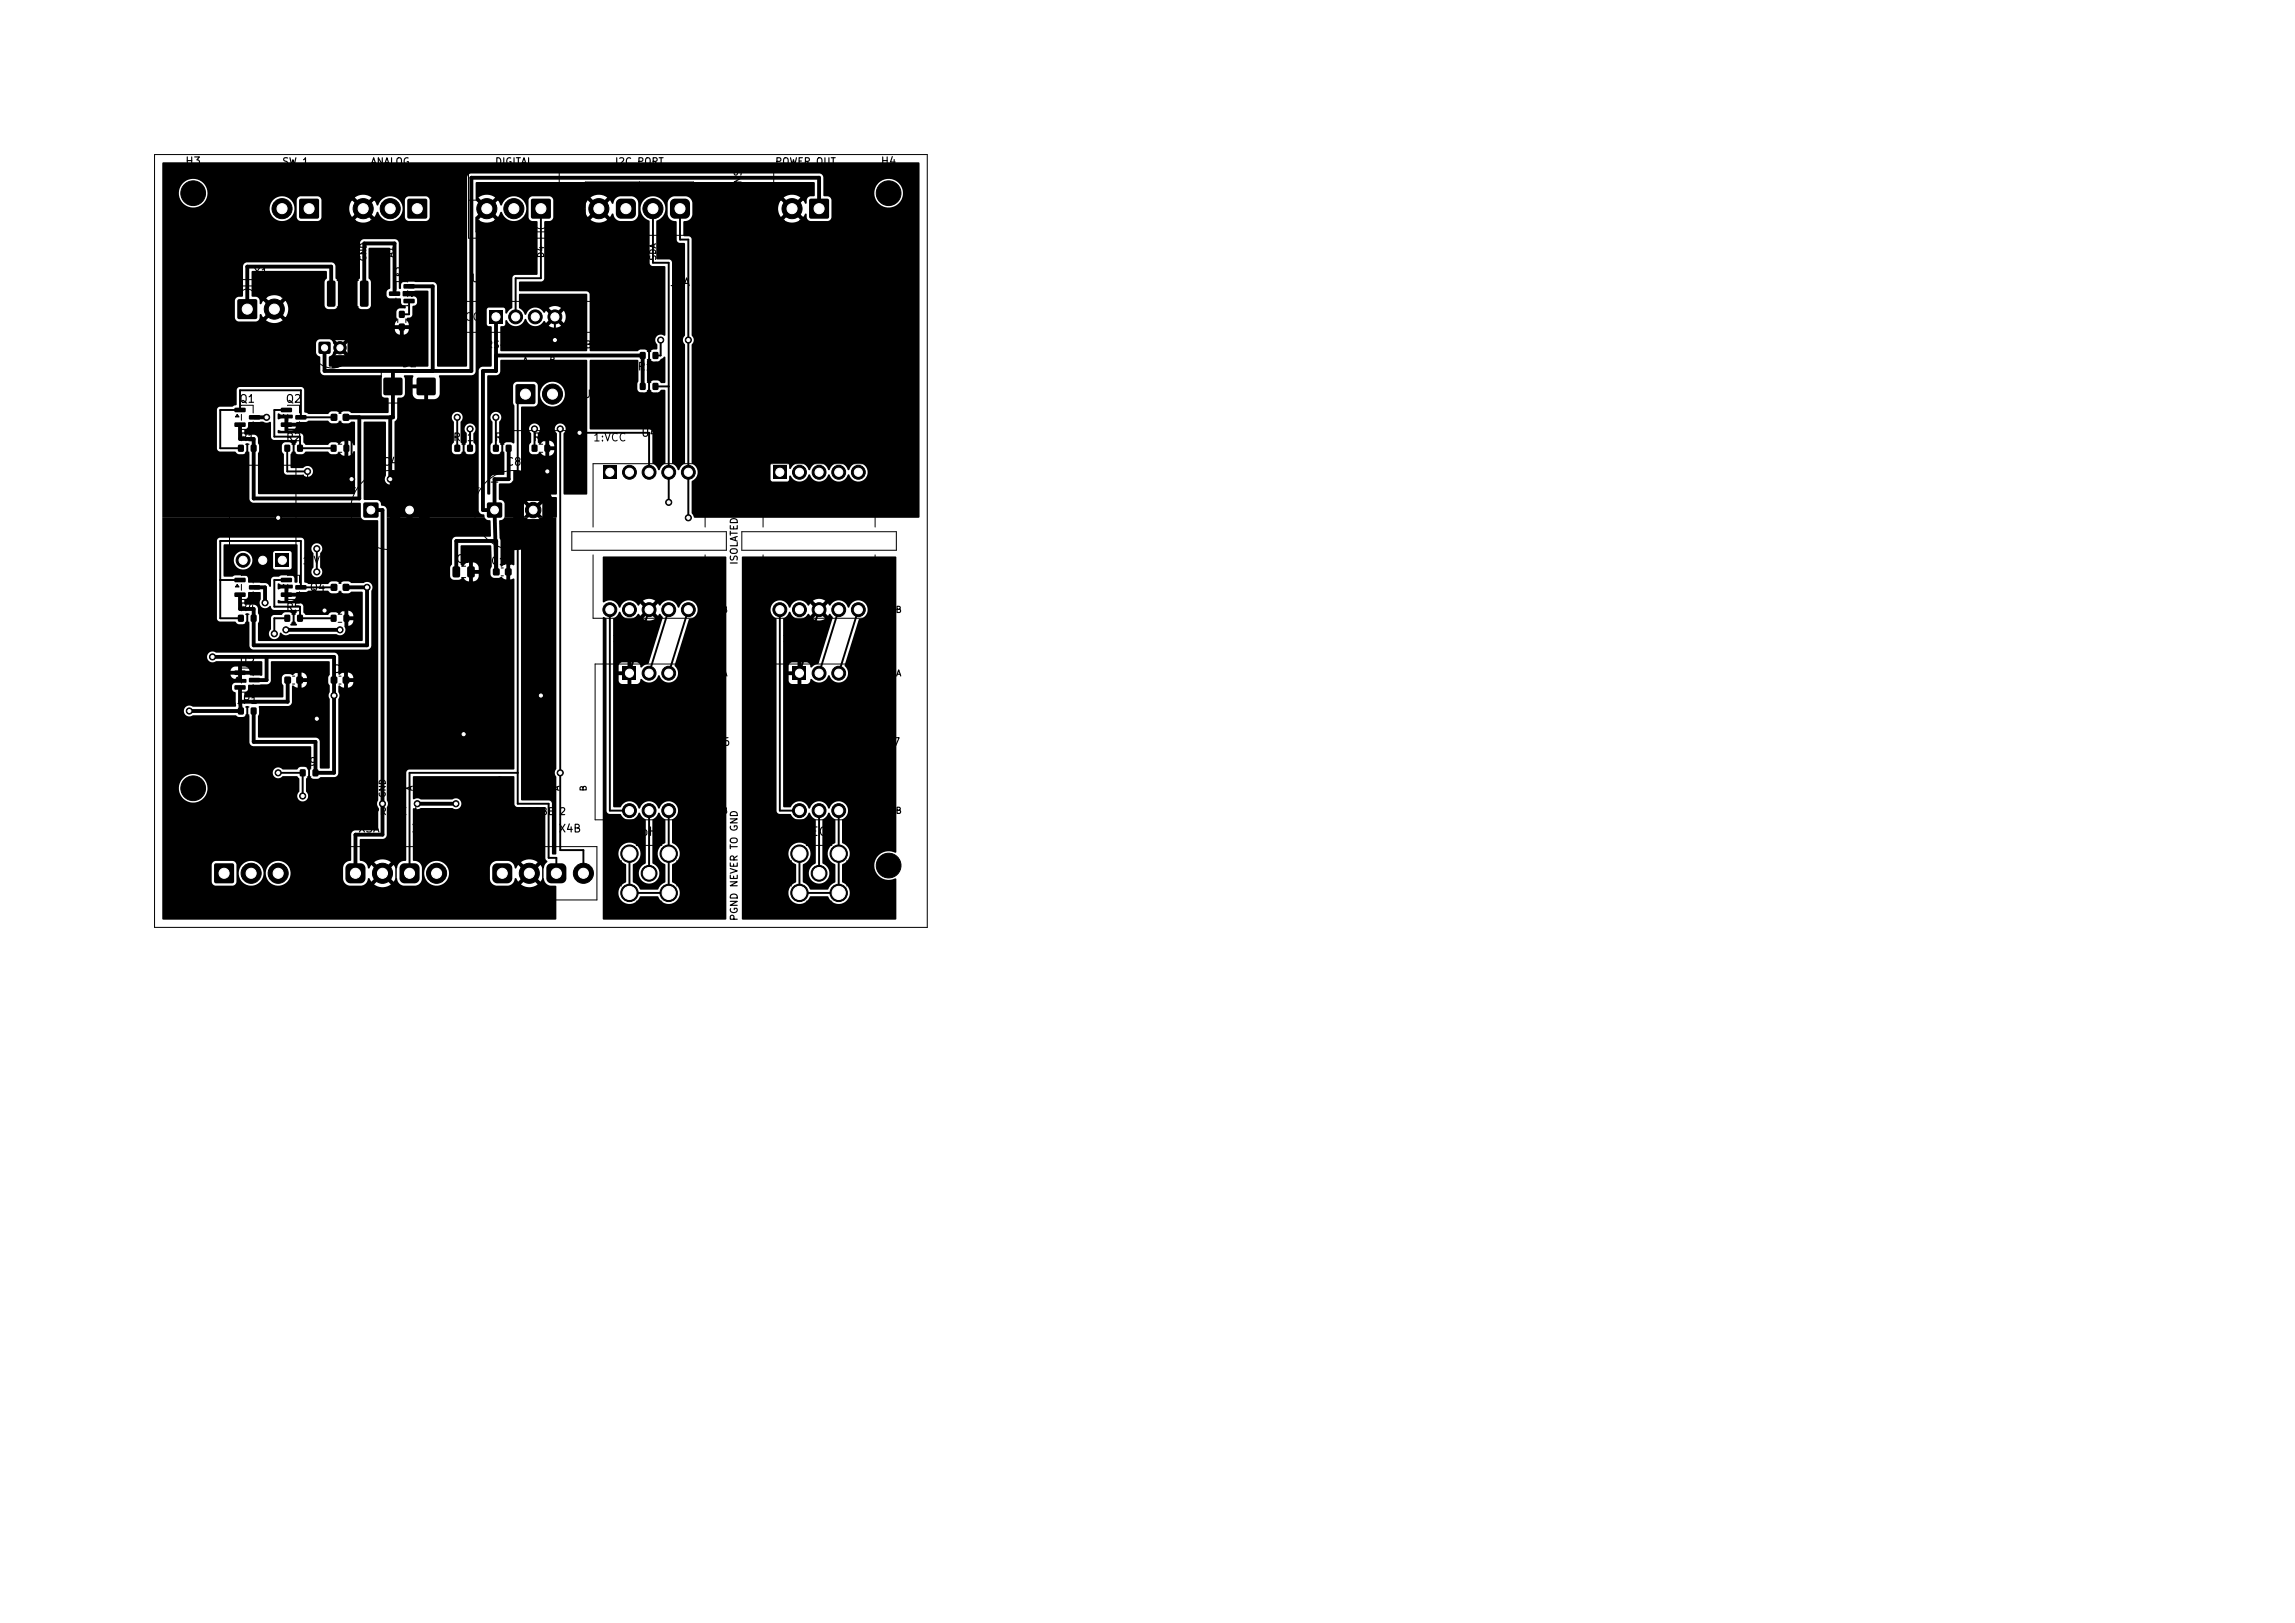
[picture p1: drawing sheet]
<svg xmlns="http://www.w3.org/2000/svg" width="297mm" height="210mm" viewBox="0 0 297 210" stroke-linecap="round" stroke-linejoin="round" font-family="sans-serif">
<defs><g id="words">
<g font-size="1.1">
<text x="63.2" y="63.1">+</text>
<text x="82.8" y="108.4">pH</text>
<text x="104.8" y="108.4">EC</text>
</g>
<g font-size="1">
<text x="23.9" y="21.6">H3</text>
<text x="113.9" y="21.6">H4</text>
<text x="32.7" y="35.9">X1</text>
<text x="50.9" y="36">Q5</text>
<text x="57.8" y="41.8">1:VCC</text>
<text x="60.9" y="36.8">U3</text>
<text x="86.6" y="37.3">J5A</text>
<text x="51.9" y="47.8">D2</text>
<text x="30.9" y="52.4">Q1</text>
<text x="36.9" y="52.4">Q2</text>
<text x="42.9" y="53.3">C3</text>
<text x="75.6" y="51.8">J8</text>
<text x="82.4" y="48.2">R12</text>
<text x="82.4" y="52.2">R11</text>
<text x="30.9" y="57.3">R1</text>
<text x="36.9" y="57.3">R2</text>
<text x="42.9" y="57.3">R3</text>
<text x="58.5" y="57.3">RT1</text>
<text x="63.9" y="57.3">R7</text>
<text x="68.9" y="57.3">R8</text>
<text x="76.7" y="57.4">1:VCC</text>
<text x="82.9" y="56.8">U4</text>
<text x="38.9" y="62.8">U1</text>
<text x="49.4" y="60.5">C4</text>
<text x="65.4" y="60.5">C8</text>
<text x="25.9" y="74.8">Q3</text>
<text x="39" y="73.3">1:VOUT</text>
<text x="40" y="76.8">Q4</text>
<text x="42.9" y="75.3">C5</text>
<text x="58.9" y="73.1">C9</text>
<text x="63.4" y="73.3">C10</text>
<text x="30.9" y="79.3">R4</text>
<text x="36.9" y="79.3">R5</text>
<text x="42.9" y="79.3">R6</text>
<text x="79.1" y="83.3">1:GND</text>
<text x="101.1" y="83.3">1:GND</text>
<text x="30.9" y="86.4">U2</text>
<text x="36.9" y="87.3">C6</text>
<text x="42.9" y="87.3">C7</text>
<text x="30.5" y="91.3">JP1</text>
<text x="38.9" y="99.3">R9</text>
<text x="92.4" y="96.8">U6</text>
<text x="114.4" y="96.8">U7</text>
<text x="46.3" y="108">X3A</text>
<text x="53.2" y="108">X3B</text>
<text x="72.2" y="108">X4B</text>
<text x="113.3" y="114" transform="rotate(-90 113.3 114)">J9</text>
<text x="113.9" y="108.6">H2</text>
</g>
<g font-size=".9">
<text x="36.4" y="21.6">SW_1</text>
<text x="47.9" y="21.6">ANALOG</text>
<text x="64" y="21.6">DIGITAL</text>
<text x="79.5" y="21.6">I2C_PORT</text>
<text x="100.2" y="21.6">POWER_OUT</text>
<text x="96.2" y="30.9" transform="rotate(-90 96.2 30.9)">TO WAZISENSE</text>
<text x="62.8" y="45.3">RS485 MODULE A/B</text>
<text x="95.7" y="73.2" transform="rotate(-90 95.7 73.2)">ISOLATED</text>
<text x="48.2" y="105.7">PROBE</text>
<text x="53.3" y="105.7">1</text>
<text x="67.2" y="105.7">PROBE</text>
<text x="72.3" y="105.7">2</text>
<text x="95.7" y="119.2" transform="rotate(-90 95.7 119.2)">PGND NEVER TO GND</text>
</g>
<g font-size=".8">
<text x="37.1" y="34" transform="rotate(-90 37.1 34)">D6-</text>
<text x="40.6" y="34" transform="rotate(-90 40.6 34)">D6+</text>
<text x="47.6" y="33.9" transform="rotate(-90 47.6 33.9)">GND</text>
<text x="51.1" y="33.4" transform="rotate(-90 51.1 33.4)">A1</text>
<text x="70.6" y="33.5" transform="rotate(-90 70.6 33.5)">D4</text>
<text x="85.1" y="33.8" transform="rotate(-90 85.1 33.8)">SDA</text>
<text x="88.6" y="33.8" transform="rotate(-90 88.6 33.8)">SCL</text>
<text x="67.6" y="47.2">A</text>
<text x="71" y="47.2">B</text>
<text x="91.7" y="79.5">U4B</text>
<text x="114.2" y="79.5">U5B</text>
<text x="91.8" y="87.7">U6A</text>
<text x="114.3" y="87.7">U7A</text>
<text x="36.6" y="103.3" transform="rotate(-90 36.6 103.3)">GND</text>
<text x="50.1" y="103.3" transform="rotate(-90 50.1 103.3)">GND</text>
<text x="53.6" y="102.4" transform="rotate(-90 53.6 102.4)">A</text>
<text x="65.6" y="103.7" transform="rotate(-90 65.6 103.7)">+12V</text>
<text x="72.6" y="102.4" transform="rotate(-90 72.6 102.4)">A</text>
<text x="76.1" y="102.5" transform="rotate(-90 76.1 102.5)">B</text>
<text x="91.7" y="105.5">U6B</text>
<text x="114.2" y="105.5">U7B</text>
</g>
</g></defs>
<g fill="#000">
<path d="M30.8 38.8l.1-.1h2.1l.2 .1 .1 .2v2.1l-.1 .1-.2 .1h-2.1l-.1-.1-.1-.1v-2.1zM38.8 25.8l.1-.1h2.1l.2 .1 .1 .2v2.1l-.1 .1-.2 .1h-2.1l-.1-.1-.1-.1v-2.1zM39.6 21.7h.8l-.4 .6zM42.4 36.4l.8-.1 .2 .2v3l-.1 .2h-.8l-.2-.2v-2.9zM46.6 36.4l.8-.1 .3 .2v3l-.2 .2h-.7l-.2-.2v-2.9zM50.4 37.7h1.3l.1 .2v.3l-.1 .1h-1.3l-.1-.1zM52.2 38.7h1.4l.1 .1v.4l-.2 .1-1.2-.1-.1-.1zM52.2 36.8h1.4l.1 .1v.4l-.2 .1-1.2-.1-.1-.1zM52.8 25.8l.1-.1h2.1l.2 .1 .1 .2v2.1l-.1 .1-.2 .1h-2.1l-.1-.1-.1-.1v-2.1zM53.1 38h.4l-.2 .4zM53.6 21.7h.8l-.4 .6zM68.8 25.8l.2-.1h2l.2 .1 .1 .2v2.1l-.1 .1-.2 .1h-2l-.2-.1-.1-.1v-2.1z"/>
<path d="M69.6 21.7h.8l-.4 .6zM67.2 38.1l8.7-.1 .1 7.4h-11.2l-.1-3.1 .1-.1h.4l.1-.1 .1-.6 .1-.1a1.27 1.27 0 0 0 1.3 .8 1.27 1.27 0 0 0 1.1-.9h.2a1.25 1.25 0 0 0 1 .9 1.25 1.25 0 0 0 1.3-.7h.1l.2 .3 .6-.7 .4 .4-.7 .7a1.38 1.38 0 0 0 1.6 0l-.6-.7 .3-.4 .7 .7a1.38 1.38 0 0 0 0-1.6l-.7 .7-.3-.4 .6-.7a1.38 1.38 0 0 0-1.6 0l.7 .7-.4 .4-.6-.7-.3 .3a1.27 1.27 0 0 0-1.2-.7 1.27 1.27 0 0 0-1.1 .9h-.2a1.6 1.6 0 0 0-.7-.9zM79.8 26l.3-.2 .2-.1h1.5l.2 .1 .2 .3 .1 .3v1.4l-.1 .2-.3 .2-.2 .1h-1.5l-.2-.1-.2-.3-.1-.2v-1.5zM87 25.8l.2-.1h1.4l.3 .1 .3 .2 .1 .2v1.5l-.1 .2-.2 .3-.2 .1h-1.4l-.3-.1-.3-.2-.1-.2v-1.4l.1-.3zM94 34.4a.25 .25 0 0 1 .3 .2 .25 .25 0 0 1-.1 .3l-.3 .9 .2 1a.68 .68 0 0 1 .1 .7 .52 .52 0 0 1-.5-.6l-.2-.5v-.7l.2-.7zM94.4 34.9h.2l.1 .1-.2 .8 .1 .8a.24 .24 0 0 1 .2 .3 .24 .24 0 0 1-.4 .1l-.2-.5-.1-.6 .1-.6zM94.9 35.3a.26 .26 0 0 1 .3 .2 .26 .26 0 0 1-.1 .3v.2a.49 .49 0 0 1-.1 .6 .93 .93 0 0 1-.1-1.3zM95.6 34.5a.28 .28 0 0 1 .3-.1 .28 .28 0 0 1 .1 .3v1.8l.7-.6a.7 .7 0 0 1 .7 .2l.4 .4v-1.8a.27 .27 0 0 1 .3-.3 .27 .27 0 0 1 .3 .3v2.6l-.1 .1-.2 .1h-.2l-.8-.9-.2-.1-.2 .1-.8 .9h-.2l-.2-.1v-.2v-2.5zM99 34.8l.5-.3 .4-.1 .5 .1 .5 .3 .3 .4 .2 .4v1.6a.28 .28 0 0 1-.3 .3 .28 .28 0 0 1-.3-.3v-.6l-1.1 .1-.3 .1-.2 .3a.35 .35 0 0 1-.2 .4 .35 .35 0 0 1-.4-.1l-.1-1.4h.6v.3l.6-.2 1.1-.1v-.4l-.2-.3-.3-.2-.3-.1-.3 .1-.3 .2-.2 .3-.1 .3-.6 .1 .2-.6zM101.8 34.5l.2-.1h2.2a.31 .31 0 0 1 .2 .2 .31 .31 0 0 1 0 .3l-1.9 2h1.7a.3 .3 0 0 1 .3 .3 .3 .3 0 0 1-.3 .3h-2.3a.3 .3 0 0 1-.3-.2 .3 .3 0 0 1 .1-.3l1.8-2h-1.5a.31 .31 0 0 1-.3-.2 .31 .31 0 0 1 .1-.3zM104.8 25.8l.2-.1h2l.2 .1 .1 .2v2.1l-.1 .1-.2 .1h-2l-.2-.1-.1-.1v-2.1zM104.8 34.5a.27 .27 0 0 1 .3-.1 .27 .27 0 0 1 .1 .3v2.5a.28 .28 0 0 1-.3 .3 .28 .28 0 0 1-.2-.3v-2.5z"/>
<path d="M105.1 36l.4 .1a.15 .15 0 0 1 .2 0 .15 .15 0 0 1 0 .2h-.4a.2 .2 0 0 1-.2 0 .2 .2 0 0 1 0-.3zM104.5 35.5l.5-.3h.7a.69 .69 0 0 1 .7 .4v.3l-.4-.2-.6-.1-.6 .1-.3 .2zM105.6 21.7h.8l-.4 .6zM104.5 35.6l.3 .3 .6 .1 .6-.1 .4-.3v.3a1.29 1.29 0 0 1-1.6 .4l-.2-.2h.5v.2h.4a.14 .14 0 0 0 .2 0 .14 .14 0 0 0 0-.2h-1.1l-.1-.1zM105.7 34.4a.28 .28 0 0 1 .3 0 .28 .28 0 0 1 .2 .3l.1 1.6 .3 .5 .5 .1 .5-.2 .3-.4v-1.6a.28 .28 0 0 1 .3-.4 .28 .28 0 0 1 .3 .3v1.5l-.2 .6-.5 .6-.8 .2-.8-.3-.5-.6-.1-.7v-1.3zM109.1 34.8l.7-.4h.4l.5 .1 .3 .2 .3 .4 .2 .8-.2 .9-.6 .6-.7 .1-.8-.3v.8a.28 .28 0 0 1-.3 .3 .28 .28 0 0 1-.2-.3v-2.1h.5l.1 .4 .2 .3 .5 .3h.3l.4-.2 .3-.6v-.4l-.2-.4-.3-.2-.3-.1h-.4l-.3 .2-.2 .3-.1 .4h-.5l.1-.6zM111.8 35.4a.3 .3 0 0 1 .4 0 .3 .3 0 0 1 .1 .4v.2a.42 .42 0 0 1-.4 .6l-.1-.2 .1-.4-.1-.4zM112.3 34.9a.35 .35 0 0 1 .5 .4l.1 .6-.1 .7a.56 .56 0 0 1-.4 .5l-.1-.3 .2-.4v-.5l-.2-.8zM112.7 34.5a.28 .28 0 0 1 .3 0 .28 .28 0 0 1 .2 .2l.3 1.1-.1 1a.83 .83 0 0 1-.6 .7 .47 .47 0 0 1 .1-.7l.2-1-.1-.5-.3-.6zM21 21h98v46h-29.1l-.4-.6v-4.1a1.25 1.25 0 0 0 .3-2.1h9.9v1.9l.1 .2h2.1l.2-.2v-.5l.1-.1 .1 .1a1.24 1.24 0 0 0 1.3 .7 1.24 1.24 0 0 0 1.1-.9l.2 .1a1.23 1.23 0 0 0 1.2 .8 1.23 1.23 0 0 0 1.1-.9l.2 .1a1.23 1.23 0 0 0 1.2 .8 1.23 1.23 0 0 0 1.2-.9l.1 .1a1.2 1.2 0 0 0 1.9 .6 1.2 1.2 0 0 0-.1-2 1.2 1.2 0 0 0-1.8 .7 .16 .16 0 0 1-.2 0 .16 .16 0 0 1 0-.2 1.25 1.25 0 0 0-1.3-.7 1.25 1.25 0 0 0-1.1 .9h-.1a1.25 1.25 0 0 0-1.2-.9 1.25 1.25 0 0 0-1.2 .9h-.2a1.25 1.25 0 0 0-1.1-.9 1.25 1.25 0 0 0-1.2 .8l-.2-.1v-.6l-.2-.1h-1.9l-.3 .3h-9.9l-.3-.2v-15.4a.83 .83 0 0 0 0-1.2v-12.5l-.3-.3h-.7l-.1-.1 .1-1.9a1.03 1.03 0 0 0 1.1-.9v-1.5l-.3-.5-.5-.3h-1.5a.94 .94 0 0 0-.9 .9v1.5a.97 .97 0 0 0 1.1 .8l.1 .1v2.5l.2 .2h.7l.2 .2-.1 11.8a.83 .83 0 0 0 .1 1.2v15.3l-.5 .4-.3 .5a.16 .16 0 0 1-.2 0 .16 .16 0 0 1 0-.2l-.2-.3-.5-.4v-26l-.2-.2-.2-.1h-1.5l-.2-.1v-4.9a1.73 1.73 0 0 0 1-2.4 1.63 1.63 0 0 0-2.7-.1 1.63 1.63 0 0 0 .9 2.5v5.6l.3 .2h1.6l.1 .1v8.8l-.2 .1a.73 .73 0 0 0-1 .2 .73 .73 0 0 0 .2 1l-.1 .6h-.5a.5 .5 0 0 0-.4 .5v.7a.5 .5 0 0 0 .5 .4 .87 .87 0 0 0 .8-.2l.5-.4h.2v3.3l-.1 .1h-.4l-.5-.4h-.5l-.3 .2-.2 .3v.7l.3 .3 .7 .1 .5-.4h.4l.1 .1v9.4l-.5 .4-.2 .5a.16 .16 0 0 1-.2 0 .16 .16 0 0 1-.1-.2l-.2-.3-.5-.4v-4l-.1-.2-.2-.1h-7.7l-.1-.1v-8.9h6.2l.1 .1v2.6l-.1 .3v.8l.2 .3 .8 .1 .2-.2 .2-.3v-.7l-.2-.3v-2.6l.2-.3v-.7l-.2-.3-.2-.2h-.6l-.4 .2h-6.1l-.1-7.3-.1-.2-.2-.2h-8.7l-.1-.1v-1l.1-.2h2.8l.3-.2v-7.5l.1-.1h.7l.3-.3 .1-1.4h4.1l.1 .7 .3 .5 .7-.8 .4 .3-.1 .1-.7 .7a1.78 1.78 0 0 0 2.2 0l-.7-.7v-.2l.2-.2 .1 .1 .7 .7 .3-.4a.13 .13 0 0 1 .1-.1 .13 .13 0 0 1 .1 .1l.2 .5 .4 .3 1.7 .1a.94 .94 0 0 0 .9-.9v-1.5l-.3-.5-.5-.3h-1.5a1.04 1.04 0 0 0-1 1l-.1-.1-.3-.4-.7 .8-.3-.2v-.2l.7-.7-.1-.1a1.8 1.8 0 0 0-2.1 .1l.8 .7-.3 .4-.1-.1-.7-.7-.3 .5-.1 .5h-4.1v-1.1l-.3-.3-2.4-.1a.54 .54 0 0 0-.5 .5l.1 2.4 .3 .3h.7l.1 .1v6.8l-.2 .1h-2.7l-.3 .1-.1 .2v3.9l-.5 .4-.2 .3a.13 .13 0 0 1-.1 .1 .13 .13 0 0 1-.1-.1v-.5l-.2-.2h-2l-.2 .2v2l.1 .2h.4l.1 .1v5l-.1 .1-1.2 .1-.2 .2-.2 .2v18.2a.66 .66 0 0 0 .8 .5l.1 .4h-12.7l-.1-1.2-.2-.3-.5-.1-.2-.5-.2-.2h-1.7l-.1-.1v-9.9l.1-.1h2.6l.1 .1v6.8a.72 .72 0 0 0 .1 1 .72 .72 0 0 0 1 0 .72 .72 0 0 0 .1-1v-6.9l.3-.6h7.1l.2 .6v2.6l-.2 .4v.9l.4 .3h.5l.3-.2 .2-.2v-.8l-.3-.4v-1.7h.5l.3 .6v1.1l-.3 .4v.8a.5 .5 0 0 0 .5 .4 .87 .87 0 0 0 .8-.2l.1-.2v-.7l-.2-.5v-1.1a.72 .72 0 0 0-.1-1.2 .72 .72 0 0 0-1.1 .6h-.5v-.9a.72 .72 0 0 0-.1-1.2 .72 .72 0 0 0-1 .6h-7.1v-2.5l.7-.1 .3-.4h1l.2 .4 .2 .2h1.1v-1.3h-1.5v.7h-1l-.1-2.2a.15 .15 0 0 1 0-.1 .15 .15 0 0 1 .1-.1h1.1l-.1 1.1 1.7 .1 .1 .2 .2 .1v1.5h.8l.4-.1 .3-.4-.1-2.5h4.3l.2-.2 .2-.2 .1-20 .7-.9 .4 .3-.8 .8 .4 .3a1.77 1.77 0 0 0 1.8-.3l-.7-.7-.1-.1 .3-.3 .8 .8 .4-.7a.39 .39 0 0 1 .3 .4l.2 .2a1.61 1.61 0 0 0 2.5-.1 1.61 1.61 0 0 0-.7-2.4 1.61 1.61 0 0 0-2.2 1.1h-.1l-.4-.7-.7 .8-.4-.3 .1-.1 .7-.7-.1-.1a1.8 1.8 0 0 0-2.1 .1l.8 .7-.3 .4-.1-.1-.7-.8v-2.1l.1-.1h43.6l.1 .1v1.6l-.1 .1h-.4a.54 .54 0 0 0-.5 .5v.4h-.2l-.3-.4-.7 .7-.1 .1-.3-.3 .8-.8-.6-.3a1.77 1.77 0 0 0-1.6 .3l.7 .7v.2l-.2 .2-.8-.8-.1 .1a1.79 1.79 0 0 0 .1 2.1l.7-.7h.2l.2 .2-.8 .8 .1 .1a1.79 1.79 0 0 0 2.1-.1l-.7-.7v-.2l.2-.2 .1 .1 .7 .7 .3-.4a.13 .13 0 0 1 .1-.1 .13 .13 0 0 1 .1 .2l.1 .5 .3 .3h2.3l.2-.1 .2-.2 .1-2.5-.3-.3-.7-.1v-.5h6.5v.2a1.85 1.85 0 0 0 2.9 1.5 1.85 1.85 0 0 0 0-3.2 1.85 1.85 0 0 0-2.9 1.5h-6.5v-2l-.2-.2-.3-.3h-45.2a.56 .56 0 0 0-.5 .5v24.5h-3.7l-.1-.1v-10.3l-.2-.3-.3-.2-3.8-.1a.42 .42 0 0 0-.4 .4v.5l-.2 .1-.1-.1v-5.9l-.1-.2-.4-.3h-4l-.3 .2-.2 .3v4.6l-.3 .5v3.2l.4 .3h.8l.3-.2 .2-.2v-3.1l-.3-.5v-3.8l.1-.1h2.7v5.2l-.4 .3-.1 .6 .2 .3 .2 .1h1.4l.1 .6a.67 .67 0 0 0 .6 .4v.2l-.1 .1h-.7a.49 .49 0 0 0-.4 .5v.7l.1 .3-.2 .4-.1 .3h1.8l-.1-.3-.3-.4 .2-.3a.52 .52 0 0 0 .7-.4v-1l.5-.4v-.7l-.3-.2-1.4-.1-.1-.6 1.7-.1h1.6v9.8h-12.7l-.1-.1v-1.1l.1-.1a.66 .66 0 0 0 .4-.6l.4-.4 .3 .3v.1l-.5 .6a1.3 1.3 0 0 0 1.4 0l-.5-.6v-.2l.3-.2 .6 .6a1.29 1.29 0 0 0 0-1.4l-.6 .5h-.2l-.2-.3 .6-.6a1.29 1.29 0 0 0-1.4 0l.6 .6-.3 .3h-.1l-.4-.3-.1-.3-.2-.2-1.4-.1a.54 .54 0 0 0-.5 .5v1.2a.72 .72 0 0 0 .5 .6v1.9l.2 .2 .2 .2 7.6 .1v.1l-.1 .4v1.9a.55 .55 0 0 0 .5 .5h.4l.1 .1v1.7l-.1 .1h-4.7l-.4-.2h-.6l-.5 .3-.4-.3h-.6l-.6 .4h-2.4l-.6-.3v-2.9l-.3-.3h-8.2l-.3 .3v2l-.5 .2h-1.7l-.3 .3v5.2l.1 .2 .2 .1h2l.5 .4a.87 .87 0 0 0 .8-.2l.2-.3-.1-.9h.3l.1 .1-.1 .9 .2 .3v5.9l.1 .2 .2 .2 14 .1 .1 .1 .1 1.8h-25.8v-24.3h30.1l.1 .3 .3 .2 .8 .1a.69 .69 0 0 0 .6-.7h-.6v.7h-.6v-.7h-.6v.1h-30.1v-3.8h9.4v2.2l.1 .2 .2 .2 2.5 .1 .3-.3 .1-.5a.13 .13 0 0 1 .1-.2 .13 .13 0 0 1 .1 .1l.3 .4 .7-.8 .4 .3-.1 .1-.7 .7a1.78 1.78 0 0 0 2.2 0l-.7-.7v-.2l.2-.2 .8 .8 .1-.1a1.8 1.8 0 0 0-.1-2.1l-.7 .7-.1 .1-.3-.3 .8-.8-.6-.3a1.77 1.77 0 0 0-1.6 .3l.7 .7v.2l-.2 .2-.1-.1-.7-.7-.3 .4a.13 .13 0 0 1-.1 .1 .13 .13 0 0 1-.1-.2v-.4l-.2-.2-.2-.2h-.5l-.1-.1v-3.1l.1-.1h9.5l.1 .1v.8l-.3 .5v3.1l.2 .2 .2 .2 1-.1 .3-.2v-.2v-3l-.3-.5v-1.7l-.2-.2-.3-.2-11.1 .1-.2 .2-.2 .2v3.9l-.1 .1h-.4a.54 .54 0 0 0-.5 .5h-9.4v-12h13.9v.2a1.6 1.6 0 0 0 2.2 1.4 1.6 1.6 0 0 0 .6-2.6h.7v2.3l.2 .2 .2 .2 2.5-.1 .3-.3v-1.3h3.6l.1 .7 .3 .5 .7-.8 .4 .3-.1 .1-.7 .7a1.78 1.78 0 0 0 2.2 0l-.7-.7-.1-.1 .3-.3 .8 .8 .4-.7a.39 .39 0 0 1 .3 .4l.2 .2a1.6 1.6 0 0 0 2.3 .2 1.6 1.6 0 0 0 .1-2.3h.7v2.2l.1 .2 .2 .2 2.4 .1 .3-.2 .2-.3v-2.2l-.2-.3-.3-.2h-2.2a.54 .54 0 0 0-.5 .5h-.7l-.2-.1a1.65 1.65 0 0 0-2.6 .8h-.1l-.4-.7-.7 .8-.4-.3 .1-.1 .7-.7-.1-.1a1.8 1.8 0 0 0-2.1 .1l.8 .7-.3 .4-.1-.1-.7-.7-.3 .5-.1 .5h-3.6v-1.1l-.3-.3-2.4-.1a.54 .54 0 0 0-.5 .5h-.7l-.2-.1a1.61 1.61 0 0 0-2.6 1.1h-13.9v-2h2.1v.2a1.85 1.85 0 0 0 2.9 1.5 1.85 1.85 0 0 0 0-3.2 1.85 1.85 0 0 0-2.9 1.5h-2.1zM30.4 52.8h1.3l.1 .1v.4l-.2 .1-1.2-.1-.1-.1zM30.4 54.7h1.3l.1 .1v.4l-.2 .1-1.2-.1-.1-.1z"/>
<path d="M30.8 57.6h.7v.8h-.7zM30.7 53.6l.2 .4h-.4zM32.2 53.7h1.4l.1 .2v.3l-.2 .1h-1.2l-.1-.1zM32.5 57.6h.7v.8h-.7zM32 44.7l.4 .6h-.8zM32.1 54.6h1.9l.6 .1 .4-.1 .1 2 .1 .2 .2 .1h2.9l.1 .3-.3 .4v.8l.2 .2 .2 .2h.6l.5-.4h2.8l.5 .4h.6l.4-.3 .4 .4 .3 .1v-2a.74 .74 0 0 0-.6 .4l-.2 .1-.3-.3h-.6l-.5 .4h-2.8l-.3-.4v-.8l-.3-.3h-2.9l-.2-.1v-.3l.1-.1 .4 .1h1.5l.3-.2 .1-.3h-1v.5h-.5v-1.5h-.8l-.1-.6 .1-.1 .4 .1 1.4 .1 .1 .4-.6 .1v.5l2.3-.1 .4-.2h2.4l.6 .4a.92 .92 0 0 0 .8-.2l.2-.1 .4 .3h.6l.5-.2h.4v2.9l-.1 .1-.1-.1a.65 .65 0 0 0-.6-.5v2a.81 .81 0 0 0 .7-.6l.1 .1v5.3l-.1 .1h-12.3l-.1-.1v-5.1l.1-.3v-.7h3v.7l.2 .4v2.3l.1 .2 .3 .1h2.1a.73 .73 0 0 0 1.1 .1 .73 .73 0 0 0-.1-1.1 .73 .73 0 0 0-1 .2l-1.6-.1v-1.7l.3-.4v-.8l-.3-.3-.7-.1a.48 .48 0 0 0-.4 .5h-3l-.1-.4-.1-.7-.1-.2-.3-.2h-1.1l-.2-.1v-.5l.5-.3zM36.4 52.8h1.3l.1 .1v.4l-.1 .1-1.3-.1-.1-.1zM36.4 54.7h1.3l.1 .1v.4l-.1 .1-1.3-.1-.1-.1zM36.8 57.6h.7v.8h-.7zM36.7 53.6l.2 .4h-.4zM38.2 53.7h1.4l.1 .2v.3l-.2 .1h-1.2l-.1-.1zM38.5 57.6h.7v.8h-.7z"/>
<path d="M41.3 44.3l.1-.1 1.3 .1 .1 .2-.1 1.2-.2 .1-1.2-.1-.1-.1zM42.8 57.6h.7v.8h-.7zM42.8 53.6l.2-.1 .6 .1 .1 .2-.1 .6-.2 .1-.6-.1v-.1zM44.4 53.6l.1-.1 .7 .1v.2v.6l-.2 .1-.6-.1-.1-.1zM44.5 57.6h.7v.8h-.7zM49.7 48.9h.1h2.1h.1l.1 .2v1.8l-.1 .2-.1 .1h-2.1l-.1-.1-.1-.2v-1.8zM51.7 40.3h.6v.8h-.6zM51.7 41.9h.6v.8h-.6zM54 48.9h.2h1.9h.2l.1 .2v1.8l-.1 .2-.2 .1h-1.9l-.2-.1-.1-.2v-1.8zM58.8 57.6h.7v.8h-.7zM60.5 57.6h.7v.8h-.7zM63.3 40.1h1.8v1.8h-1.8z"/>
<path d="M63.8 57.6h.7v.8h-.7zM65.5 57.6h.7v.8h-.7zM66.8 49.8l.1-.1h2.1l.2 .1 .1 .2v2.1l-.1 .1-.2 .1h-2.1l-.1-.1-.1-.1v-2.1zM68 55.7l.4 .6h-.8zM68.8 57.6h.7v.8h-.7zM70.5 57.6h.7v.8h-.7zM64.8 46.6h11.1h.1v17.3l-.1 .1h-2.9l-.1-.1v-7.8a.73 .73 0 0 0 .1-1.1 .73 .73 0 0 0-1 0 .73 .73 0 0 0 .1 1.1v7.8l-.1 .1h-4.5l-.1-.1v-8.3h1.1l.2 .5v1.1l-.2 .4v.7l.1 .3 .3 .2a.87 .87 0 0 0 .8-.2l.2-.1 .4 .4 .8 .1a.69 .69 0 0 0 .6-.7h-.6v.7h-.5v-1.3h1.1a.69 .69 0 0 0-.6-.7v.7h-.5v-.7l-.4 .2-.2 .2a.28 .28 0 0 1-.4-.2v-1.1a.72 .72 0 0 0-.1-1.2 .72 .72 0 0 0-1 .7h-1.1v-2.9l1.9-.2 .3-.3v-1.3h.3a1.61 1.61 0 0 0 2.2 1.6 1.61 1.61 0 0 0 .4-2.7 1.61 1.61 0 0 0-2.6 .8v.3h-.3v-1.1l-.3-.3-2.4-.1a.54 .54 0 0 0-.5 .5v2.2l.2 .4v4.8l-.2 .1-.3-.2a.87 .87 0 0 0-.8 .2l-.2 .3v.7l.2 .3v2.7h-1.4l-.3 .3-.2 .2v2v.1h-.2l-.1-.1v-9.8h.4l.2 .5v2.6l-.2 .4v.7l.1 .3 .3 .2a.87 .87 0 0 0 .8-.2l.2-.2v-.7l-.3-.5v-2.6a.72 .72 0 0 0-.1-1.2 .72 .72 0 0 0-1 .7h-.4v-5.4l.1-.1h1.1l.3-.3 .1-.2zM82.8 45.6h.7v.8h-.7zM82.8 49.6h.7v.8h-.7zM84.5 45.6h.7v.8h-.7zM84.5 49.6h.7v.8h-.7zM30.4 74.8h1.3l.1 .1v.4l-.2 .1-1.2-.1-.1-.1z"/>
<path d="M30.4 76.7h1.3l.1 .1v.4l-.2 .1-1.2-.1-.1-.1zM30.8 79.6h.7v.8h-.7zM30.7 75.6l.2 .4h-.4zM32.2 75.7h1.4l.1 .2v.3l-.2 .1h-1.2l-.1-.1zM32.5 79.6h.7v.8h-.7zM35.6 71.6h1.8v1.8h-1.8zM32.2 76.6h1.5v1a.74 .74 0 0 0 .3 1 .74 .74 0 0 0 1-.2l.2 .4 .2 .1h2.9a.32 .32 0 0 1-.1 .6l-.1 .9 .3 .4v.1h-.8a.32 .32 0 0 1 .2-.4l.1-.9-.2-.2-.3-.2a.87 .87 0 0 0-.8 .2l-.2 .2h-1l-.2 .1-.1 .2v1.5a.73 .73 0 0 0 .1 1.2 .73 .73 0 0 0 1-.7h.2a.74 .74 0 0 0 1.1 .2h6.1a.74 .74 0 0 0 .9-.2 .74 .74 0 0 0 .1-.9h.5a.69 .69 0 0 0 .6-.7h-.6v.7h-.5v-1.3h1.1a.69 .69 0 0 0-.6-.7v.7h-.5v-.7l-.4 .2-.3 .3-.2-.1a.87 .87 0 0 0-.8-.2l-.5 .4h-2.8l-.3-.3v-.9l-.3-.3h-3l-.1-.1 .1-.4a3 3 0 0 0 1.7 .1l.4-.1 .2-.4h-1v.5h-.5v-1.6l-.8 .2-.1-.7 .1-.1 .4 .1 1.5 .1-.1 .4h-.5v.6l2.3-.1 .3-.2h2.5l.2 .2a.92 .92 0 0 0 .9 .2l.5-.3 .5 .3a.92 .92 0 0 0 .9-.2h.1h1.3h.1v6.2v.1h-13.5v-2.2l.1-.3v-.7l-.1-.4-.1-.7-.1-.2-.3-.2h-1.2l-.1-.1v-.5l.5-.3zM36.4 74.8h1.3l.1 .1v.4l-.1 .1-1.3-.1-.1-.1zM36.4 76.7h1.3l.1 .1v.4l-.1 .1-1.3-.1-.1-.1zM36.8 79.6h.7v.8h-.7zM36.7 75.6l.2 .4h-.4zM38.2 75.7h1.4l.1 .2v.3l-.2 .1h-1.2l-.1-.1z"/>
<path d="M38.5 79.6h.7v.8h-.7zM28.9 70.5l9.6-.1v4.9l-.4 .1v-.6l-.2-.3h-1.5l-.3 .1-.8 .1-.1 .1-.1 .2v.8l-.2 .1-.3-.3-.2-.2h-2.2l-.1-.1v-.6l-.4-.2h-1.3l-.3 .1h-1.1l-.1-2.2h1.4a1.2 1.2 0 0 0 1.6 1.2 1.2 1.2 0 0 0 .3-2h3.1v1.8l.2 .3h2l.2-.2v-1.9l-.2-.3h-1.9l-.3 .3h-3.1a1.2 1.2 0 0 0-1.9 .8h-1.4zM42.8 75.6l.2-.1 .6 .1 .1 .2-.1 .6-.2 .1-.6-.1v-.1zM42.8 79.6h.7v.8h-.7zM44.4 75.6l.1-.1 .7 .1v.2v.6l-.2 .1-.6-.1-.1-.1zM44.5 79.6h.7v.8h-.7zM21 67h25.8l.3 .3 1.8 .1v36.1a.81 .81 0 0 0 0 1v2.9h-3l-.2 .2-.2 .2-.1 3.5-.1 .1a.94 .94 0 0 0-.9 .9l.1 1.7a.95 .95 0 0 0 .8 .6h1.5a1.15 1.15 0 0 0 .9-1h.1l.3 .5 .8-.9 .4 .4-.9 .8 .1 .1a1.79 1.79 0 0 0 2.1-.1l-.9-.8 .4-.4 .8 .9 .3-.5h.1l.1 .2a.95 .95 0 0 0 .9 .8h1.4l.5-.2 .2-.2 .2-.4v-.9h.3v.2a1.61 1.61 0 0 0 2.4 1.3 1.61 1.61 0 0 0 0-2.8 1.61 1.61 0 0 0-2.4 1.3h-.3v-.6a1 1 0 0 0-1.1-.9l-.1-6.7 .2-.1a.79 .79 0 0 0 .9 0h4.1a.71 .71 0 0 0 .9-.2 .71 .71 0 0 0 0-.9 .71 .71 0 0 0-1-.1h-4.1a.93 .93 0 0 0-.9 0l-.1-2.9 .1-.1h13l.1 3.7 .1 .2 .2 .1h3.6l.1 .1v6.6l.2 .4-.2 .3-.2 .5-.2 .1-.3-.5-.8 .9-.4-.4 .9-.8a1.79 1.79 0 0 0-2.2 0l.9 .8-.4 .4-.8-.9-.3 .5-.2-.1a.97 .97 0 0 0-.9-.9h-1.4a.94 .94 0 0 0-.9 .9l.1 1.7a.95 .95 0 0 0 .8 .6h1.5a1.15 1.15 0 0 0 .9-1h.1l.3 .5 .8-.9 .4 .4-.9 .8 .1 .1a1.79 1.79 0 0 0 2.1-.1l-.9-.8 .4-.4 .8 .9 .3-.5h.1l.1 .2a.95 .95 0 0 0 .9 .8h.6l.1 .1v4.2l-.1 .1h-50.8l-.1-.1v-7h6.4v2.3l.2 .2 .2 .2 2.5-.1 .3-.3v-1.3h.3v.2a1.61 1.61 0 0 0 1.7 1.5 1.61 1.61 0 0 0 1.5-1.7h.3v.2a1.61 1.61 0 0 0 2.4 1.3 1.61 1.61 0 0 0 0-2.8 1.61 1.61 0 0 0-2.4 1.3h-.3v-.3a1.61 1.61 0 0 0-1.7-1.2 1.61 1.61 0 0 0-1.5 1.5h-.3v-1.1l-.3-.3-2.4-.1a.54 .54 0 0 0-.5 .5h-6.4v-10h2.1v.2a1.85 1.85 0 0 0 2.9 1.5 1.85 1.85 0 0 0 0-3.2 1.85 1.85 0 0 0-2.9 1.5h-2.1v-1.8h14.3v.1a.75 .75 0 0 0 1.3 .2h1.9l.2 .4v1.7a.72 .72 0 0 0 0 1 .72 .72 0 0 0 1.1-.1 .72 .72 0 0 0-.2-1v-1.6l.3-.5v-.7l-.2-.2a.87 .87 0 0 0-.8-.2l-.5 .4h-1.9a.71 .71 0 0 0-.8-.3 .71 .71 0 0 0-.4 .8h-14.3v-8h2.8v.1a.73 .73 0 0 0 1.2 .4h5.5l.4 .2a.87 .87 0 0 0 .8-.2l.2-.2v-.7a.19 .19 0 0 1 0-.3 .19 .19 0 0 1 .2 0 .19 .19 0 0 1 0 .3v.7l.2 .3v3.4l.1 .2 .4 .3h7.4l.1 2.7-.2 .3v.7l.2 .3 .3 .2a.87 .87 0 0 0 .8-.2h.1h1.8l.3-.2 .2-.3v-9.7a.76 .76 0 0 0 0-.9l.1-.8 .5 .3h.6a.71 .71 0 0 0 .7-.7h-.7v.7h-.5v-1.3h1.2a.71 .71 0 0 0-.7-.7v.7h-.5v-.7l-.3 .1-.3 .2h-.1v-2.4l-.2-.3-.3-.2h-15.4a.71 .71 0 0 0-.9 .2 .71 .71 0 0 0 0 .9 .71 .71 0 0 0 1 .1h5.8h.1v1.8l-2.6-.1v.5l.5 .1 .1 .4-1.6 .1-.3 .3v.5a.51 .51 0 0 0 .5 .4v1.8h-5.6a.7 .7 0 0 0-.8 0 .7 .7 0 0 0-.3 .7h-2.8v-4.8h8.8l.3 .4 .3 .1h.4v-.5h-9.8v-.5h11.3l-.1-.3-.3-.2h-.6v.5h-.5v-.5h-.4l-.3 .1-.3 .4h-8.8v-16.9h7.1v10.3l.3 .2h2l.5 .4h.6l.2-.2 .2-.2-.1-1h.1h.2v1l.2 .3v2.9l.1 .2 .4 .3 14.9-.1 .2-.2 .2-.2v-7.1a.73 .73 0 0 0-.1-1 .73 .73 0 0 0-1-.1h-1.5l-.5-.2h-.6l-.2 .2a.26 .26 0 0 1-.3 .1 .26 .26 0 0 1-.2-.2l-.8-.1-.5 .4h-2.5l-.5-.2v-4.3h.9l.3 .5v1.9a.71 .71 0 0 0-.1 1 .71 .71 0 0 0 1.1-.1 .71 .71 0 0 0-.2-1v-1.9a.7 .7 0 0 0-.1-1.1 .7 .7 0 0 0-1 .7h-.9v-1.2l-.1-.2-.3-.1h-10.6l-.2 .1-.1 .2h-7.1zM47.1 65.1l.1-.1h1.6l.1 .1 .1 .2v1.5l-.1 .1-.1 .1h-1.6l-.1-.1-.1-.1v-1.5zM58.6 73.3h.7l.2 .1 .1 1.1-.2 .2h-.6l-.2-.1v-1.1zM60.5 73.3h.7l.2 .1 .1 1.1-.2 .2h-.6l-.2-.1-.1-1.1zM50.1 67h12.7l.2 .2 .4 .1 .1 2v.1h-4.5l-.3 .2-.2 .2v3.2l-.2 .4v1.2l.1 .3 .3 .1h.9a.3 .3 0 0 1 .4-.2l.2 .3a1.2 1.2 0 0 0 1 .1 .78 .78 0 0 0 .8-.9h-.8v.9h-.5v-1.5h1.3a.78 .78 0 0 0-.8-.9v.9h-.5v-.9a.94 .94 0 0 0-.8 .5l-.3-.3v-2.3l.1-.1h3.8l.1 2.7-.1 .3v.7l.1 .3a.92 .92 0 0 0 .9 .2l.4-.2 .3 .3 .3 .1v-2l-.3 .1-.3 .2-.1-.1v-3.3l-.1-.3-.1-2.2 .4-.2 .2-.2h1.4v6l-.2 .2-.4-.2v2l.5-.2 .1 .2v24.5l-13.7 .1-.2 .1-.1 .2v11.4l-.1 .1a1.01 1.01 0 0 0-1.1 .9l-.2 .1-.3-.5-.8 .9-.4-.4 .9-.8a1.79 1.79 0 0 0-2.2 0l.9 .8-.4 .4-.8-.9-.3 .5h-.1a1.2 1.2 0 0 0-1.1-1.1v-2.7h3l.2-.2 .2-.2 .1-3.8a.76 .76 0 0 0 0-.9zM63.1 65.1l.1-.1h1.6l.1 .1 .1 .2v1.5l-.1 .1-.1 .1h-1.6l-.1-.1-.1-.1v-1.5z"/>
<path d="M63.8 73.6l.2-.1 .6 .1 .1 .2-.1 .6-.2 .1-.6-.1v-.1zM65.4 73.6l.1-.1 .7 .1v.2v.6l-.2 .1-.6-.1-.1-.1zM64.6 62.6h1.3l.3-.2 .2-.2h.2v4.8h-1.4l.1-1.8a.55 .55 0 0 0-.4-.5l-.3-.1zM67.4 67h1l-.3 .2a1.48 1.48 0 0 0 1.8 0l-.3-.2h2.4v32.5a.77 .77 0 0 0 0 1v10l-.1 .1h-.4l-.1-.1v-6.6l-.1-.2-.2-.1h-3.6l-.1-.1zM67.5 66.6h.1l.2 .3 .7-.7 .3 .3-.4 .5h-1zM67.4 64.4l1.2-.1 .1 .1v.1l-.6 .3 .7 .7-.3 .3h-.1l-.6-.7-.1 .2a.13 .13 0 0 1-.2 .1 .13 .13 0 0 1-.1-.1zM69.4 64.3h2.6l.1 .1-.1 2.6h-2.4l-.4-.5 .3-.3 .7 .6a1.48 1.48 0 0 0 0-1.7l-.6 .6h-.2l-.2-.2v-.1l.7-.6-.3-.2a.18 .18 0 0 1-.2-.1 .18 .18 0 0 1 0-.2zM78 60.2h1.8v1.8h-1.8zM78 72.1l15.9-.1 .1 .1v46.8l-15.9 .1-.1-.1v-39l.1-.1 .4 .3v24.8l.1 .3 .3 .1 1.5 .1a1.22 1.22 0 0 0 1.2 .7 1.22 1.22 0 0 0 1.1-.9h.1a1.89 1.89 0 0 0 .8 .9v5.6a1.33 1.33 0 0 0-.7 2 1.33 1.33 0 0 0 2.1 .1 1.33 1.33 0 0 0-.5-2l-.1-.1v-5.7a1.76 1.76 0 0 0 .9-.9l.1 .1a1.6 1.6 0 0 0 .7 .9v3a1.46 1.46 0 0 0-1 1.4 1.46 1.46 0 0 0 1 1.3v2.4a2.15 2.15 0 0 0-1 .9h-2.2l-.2-.2a1.51 1.51 0 0 0-.8-.7v-2.4a1.44 1.44 0 0 0 .7-2.2 1.44 1.44 0 0 0-2.3 0 1.44 1.44 0 0 0 .7 2.2v2.4a1.44 1.44 0 0 0-.6 2.3 1.44 1.44 0 0 0 2.4-.5h2.4a1.44 1.44 0 0 0 2.3 .6 1.44 1.44 0 0 0-.5-2.4v-2.4a1.46 1.46 0 0 0 1-1.3 1.46 1.46 0 0 0-1-1.4v-3.1a1.22 1.22 0 0 0 .3-2 1.22 1.22 0 0 0-2 .6h-.1a1.24 1.24 0 0 0-1.2-.9 1.24 1.24 0 0 0-1.2 .9h-.1a1.25 1.25 0 0 0-1.1-.9 1.25 1.25 0 0 0-1.3 .7l-.8 .1-.2-.2v-24.2l.5-.4 .3-.5h.2a1.22 1.22 0 0 0 1 .9 1.22 1.22 0 0 0 1.3-.7h.1l.1 .3 .7-.7 .4 .4-.7 .6a1.38 1.38 0 0 0 1.6 0l-.7-.6 .4-.4 .7 .7 .1-.3h.2l.3 .5-1.9 5.9-.5 .3-.4 .3-.1-.1a.65 .65 0 0 0-.5-.6h-.7v.9h-.5v-.9h-.7l-.3 .2-.1 .2v.8h.9v.5h-.9v.7l.2 .4h.9v-.9h.5v.9h.8a.84 .84 0 0 0 .4-.6h.2a1.22 1.22 0 0 0 2.1-.5h.1a1.23 1.23 0 0 0 1.9 .7 1.23 1.23 0 0 0 .1-2l1.8-5.9 .1-.1a1.21 1.21 0 0 0 .8-2 1.21 1.21 0 0 0-2.1 .5h-.1a1.25 1.25 0 0 0-1.1-.9 1.25 1.25 0 0 0-1.3 .7l-.1-.1-.1-.2-.7 .6-.4-.3 .7-.7a1.38 1.38 0 0 0-1.6 0l.7 .7-.4 .3-.7-.6-.1 .3-.2-.1a1.23 1.23 0 0 0-1.2-.6 1.23 1.23 0 0 0-1 .9h-.2a1.27 1.27 0 0 0-2-.6l-.1-.2zM100 60.2h1.8v1.8h-1.8zM96 72.1l19.9-.1 .1 .1v38.1l-.2 .1a1.86 1.86 0 0 0-2.7 1.7 1.86 1.86 0 0 0 2.8 1.7l.1 .1v5.1l-.1 .1h-19.8l-.1-.1v-40.1h3.7v.2a1.51 1.51 0 0 0 .8 1.1v24.8l.1 .3 .3 .1 1.5 .1a1.22 1.22 0 0 0 1.2 .7 1.22 1.22 0 0 0 1.1-.9h.1a1.89 1.89 0 0 0 .8 .9v5.6a1.33 1.33 0 0 0-.7 2 1.33 1.33 0 0 0 2.1 .1 1.33 1.33 0 0 0-.5-2l-.1-.1v-5.7a1.76 1.76 0 0 0 .9-.9l.1 .1a1.6 1.6 0 0 0 .7 .9v3a1.46 1.46 0 0 0-1 1.4 1.46 1.46 0 0 0 1 1.3v2.4a2.15 2.15 0 0 0-1 .9h-2.2l-.2-.2a1.51 1.51 0 0 0-.8-.7v-2.4a1.44 1.44 0 0 0 .7-2.2 1.44 1.44 0 0 0-2.3 0 1.44 1.44 0 0 0 .7 2.2v2.4a1.44 1.44 0 0 0-.6 2.3 1.44 1.44 0 0 0 2.4-.5h2.4a1.44 1.44 0 0 0 2.3 .6 1.44 1.44 0 0 0-.5-2.4v-2.4a1.46 1.46 0 0 0 1-1.3 1.46 1.46 0 0 0-1-1.4v-3.1a1.22 1.22 0 0 0 .3-2 1.22 1.22 0 0 0-2 .6h-.1a1.24 1.24 0 0 0-1.2-.9 1.24 1.24 0 0 0-1.2 .9h-.1a1.25 1.25 0 0 0-1.1-.9 1.25 1.25 0 0 0-1.3 .7l-.8 .1-.2-.2v-24.2l.5-.4 .3-.5h.2a1.22 1.22 0 0 0 1 .9 1.22 1.22 0 0 0 1.3-.7h.1l.1 .3 .7-.7 .4 .4-.7 .6a1.38 1.38 0 0 0 1.6 0l-.7-.6 .4-.4 .7 .7 .1-.3h.2l.3 .5-1.9 5.9-.5 .3-.4 .3-.1-.1a.65 .65 0 0 0-.5-.6h-.7v.9h-.5v-.9l-.9 .1-.2 .4v.7h.9v.5h-.9v.7l.1 .3 .3 .1h.7v-.9h.5v.9h.7a.67 .67 0 0 0 .5-.6h.2a1.22 1.22 0 0 0 2.1-.5h.1a1.23 1.23 0 0 0 1.9 .7 1.23 1.23 0 0 0 .1-2l1.8-5.9 .1-.1a1.21 1.21 0 0 0 .8-2 1.21 1.21 0 0 0-2.1 .5h-.1a1.25 1.25 0 0 0-1.1-.9 1.25 1.25 0 0 0-1.3 .7l-.1-.1-.1-.2-.7 .6-.4-.3 .7-.7a1.38 1.38 0 0 0-1.6 0l.7 .7-.4 .3-.7-.6-.1 .3-.2-.1a1.23 1.23 0 0 0-1.2-.6 1.23 1.23 0 0 0-1 .9h-.2a1.23 1.23 0 0 0-1.2-.9 1.23 1.23 0 0 0-1.2 1.1h-3.7zM30.4 86.8h1.3l.1 .1v.4l-.2 .1-1.2-.1-.1-.1z"/>
<path d="M30.4 88.7h1.3l.1 .1v.4l-.2 .1-1.2-.1-.1-.1zM30.8 91.6h.7v.8h-.7zM30.7 87.6l.2 .4h-.4zM32.2 87.7h1.4l.1 .2v.3l-.2 .1h-1.2l-.1-.1zM32.5 91.6h.7v.8h-.7zM36.8 87.6l.2-.1 .6 .1 .1 .2-.1 .6-.2 .1-.6-.1v-.1zM38.4 87.6l.1-.1 .7 .1v.2v.6l-.2 .1-.6-.1-.1-.1zM38.8 99.6h.7v.8h-.7zM40.5 99.6h.7v.8h-.7zM35.1 85.6h7.5l.1 1.7-.2 .3v.7l.2 .4v.8a.81 .81 0 0 0 0 1v8.8l-.1 .1h-1.1l-.1-.1v-3.4l-.1-.2-.3-.2-7.5-.1h-.1v-2.7l.1-.4v-.9l3.9-.1 .3-.2 .1-.2v-2.1l.1-.1 .2 .1a1.15 1.15 0 0 0 .9 .2 .71 .71 0 0 0 .7-.7h-.7v.7h-.5v-1.3h1.2a.71 .71 0 0 0-.7-.7v.7h-.5v-.7l-.3 .1-.4 .3-.2-.2h-.6a.52 .52 0 0 0-.5 .5v.7l.2 .3v1.4l-.1 .1h-4.9h-.1v-.6l.5-.3 .1-.7h2.4l.3-.3 .2-.2zM42.8 87.6l.2-.1 .6 .1 .1 .2-.1 .6-.2 .1-.6-.1v-.1zM44.4 87.6l.1-.1 .7 .1v.2v.6l-.2 .1-.6-.1-.1-.1z"/>
<path d="M80.6 86.2h1.8v1.8h-1.8zM102.6 86.2h1.8v1.8h-1.8zM27.8 111.8l.1-.1h2.2l.1 .1 .1 .2v2.1l-.1 .1-.1 .1h-2.2l-.1-.1-.1-.1v-2.1zM29 117.7l.4 .6h-.8zM44.8 112l.3-.2 .2-.1h1.5l.2 .1 .2 .3 .1 .3v1.4l-.1 .2-.3 .2-.2 .1h-1.5l-.2-.1-.2-.3-.1-.2v-1.5zM51.8 112l.3-.2 .2-.1h1.5l.2 .1 .2 .3 .1 .3v1.4l-.1 .2-.3 .2-.3 .1h-1.4l-.2-.1-.2-.3-.1-.2v-1.5zM64 111.8l.2-.1h1.4l.3 .1 .3 .2 .1 .2v1.5l-.1 .2-.2 .3-.2 .1h-1.4l-.3-.1-.3-.2-.1-.2v-1.4l.1-.3zM70.8 112l.3-.2 .2-.1h1.5l.2 .1 .2 .3 .1 .3v1.4l-.1 .2-.3 .2-.3 .1h-1.4l-.2-.1-.2-.3-.1-.2v-1.5z"/>
<circle cx="104.9" cy="33.7" r=".29"/>
<circle cx="111.3" cy="36" r=".2"/>
</g>
<g fill="#000" stroke="#000" stroke-width=".13">
<circle cx="25" cy="25" r="1.6"/>
<circle cx="35.5" cy="40" r="1.3"/>
<circle cx="36.5" cy="27" r="1.3"/>
<circle cx="47" cy="27" r="1.3"/>
<circle cx="50.5" cy="27" r="1.3"/>
<circle cx="63" cy="27" r="1.3"/>
<circle cx="66.5" cy="27" r="1.3"/>
<circle cx="77.5" cy="27" r="1.3"/>
<circle cx="84.5" cy="27" r="1.3"/>
<circle cx="102.5" cy="27" r="1.3"/>
<circle cx="115" cy="25" r="1.6"/>
<circle cx="34.5" cy="54" r=".4"/>
<circle cx="44" cy="45" r=".8"/>
<circle cx="59.2" cy="54" r=".4"/>
<circle cx="60.8" cy="55.5" r=".4"/>
<circle cx="64.2" cy="54" r=".4"/>
<circle cx="66.7" cy="41" r=".9"/>
<circle cx="69.2" cy="55.5" r=".4"/>
<circle cx="69.3" cy="41" r=".9"/>
<circle cx="71.5" cy="51" r="1.3"/>
<circle cx="71.8" cy="41" r=".9"/>
<circle cx="71.8" cy="44" r=".4"/>
<circle cx="72.5" cy="55.5" r=".4"/>
<circle cx="75" cy="56" r=".4"/>
<circle cx="83.2" cy="46" r=".25"/>
<circle cx="85.5" cy="44" r=".4"/>
<circle cx="89.1" cy="44" r=".4"/>
<circle cx="31.5" cy="72.5" r=".9"/>
<circle cx="34" cy="72.5" r=".9"/>
<circle cx="34.3" cy="78" r=".4"/>
<circle cx="36" cy="67" r=".4"/>
<circle cx="39.8" cy="61" r=".4"/>
<circle cx="41" cy="71" r=".4"/>
<circle cx="41" cy="74" r=".4"/>
<circle cx="42" cy="79" r=".4"/>
<circle cx="45.5" cy="62" r=".4"/>
<circle cx="47.5" cy="76" r=".4"/>
<circle cx="50.5" cy="62" r=".4"/>
<circle cx="53" cy="66" r="1"/>
<circle cx="69" cy="66" r="1"/>
<circle cx="70.8" cy="61" r=".4"/>
<circle cx="78.9" cy="78.9" r=".9"/>
<circle cx="81.5" cy="78.9" r=".9"/>
<circle cx="81.5" cy="61.1" r=".9"/>
<circle cx="84" cy="61.1" r=".9"/>
<circle cx="84" cy="78.9" r=".9"/>
<circle cx="86.5" cy="78.9" r=".9"/>
<circle cx="86.5" cy="61.1" r=".9"/>
<circle cx="86.5" cy="65" r=".4"/>
<circle cx="89.1" cy="61.1" r=".9"/>
<circle cx="89.1" cy="78.9" r=".9"/>
<circle cx="89.1" cy="67" r=".4"/>
<circle cx="100.9" cy="78.9" r=".9"/>
<circle cx="103.5" cy="61.1" r=".9"/>
<circle cx="103.5" cy="78.9" r=".9"/>
<circle cx="106" cy="61.1" r=".9"/>
<circle cx="106" cy="78.9" r=".9"/>
<circle cx="108.5" cy="61.1" r=".9"/>
<circle cx="108.5" cy="78.9" r=".9"/>
<circle cx="111.1" cy="61.1" r=".9"/>
<circle cx="111.1" cy="78.9" r=".9"/>
<circle cx="24.5" cy="92" r=".4"/>
<circle cx="27.5" cy="85" r=".4"/>
<circle cx="35.5" cy="82" r=".4"/>
<circle cx="37" cy="81.5" r=".4"/>
<circle cx="41" cy="93" r=".4"/>
<circle cx="43.2" cy="90" r=".4"/>
<circle cx="44" cy="81.5" r=".4"/>
<circle cx="60" cy="95" r=".4"/>
<circle cx="70" cy="90" r=".4"/>
<circle cx="84" cy="87.1" r=".9"/>
<circle cx="86.5" cy="87.1" r=".9"/>
<circle cx="106" cy="87.1" r=".9"/>
<circle cx="108.5" cy="87.1" r=".9"/>
<circle cx="25" cy="102" r="1.6"/>
<circle cx="32.5" cy="113" r="1.3"/>
<circle cx="36" cy="113" r="1.3"/>
<circle cx="36" cy="100" r=".4"/>
<circle cx="39.2" cy="103" r=".4"/>
<circle cx="49.5" cy="104" r=".4"/>
<circle cx="49.5" cy="113" r="1.3"/>
<circle cx="54" cy="104" r=".4"/>
<circle cx="56.5" cy="113" r="1.3"/>
<circle cx="59" cy="104" r=".4"/>
<circle cx="68.5" cy="113" r="1.3"/>
<circle cx="72.5" cy="100" r=".4"/>
<circle cx="75.5" cy="113" r="1.3"/>
<circle cx="81.5" cy="104.9" r=".9"/>
<circle cx="81.5" cy="115.5" r="1.12"/>
<circle cx="81.5" cy="110.5" r="1.12"/>
<circle cx="84" cy="104.9" r=".9"/>
<circle cx="84" cy="113" r="1.03"/>
<circle cx="86.5" cy="104.9" r=".9"/>
<circle cx="86.5" cy="115.5" r="1.12"/>
<circle cx="86.5" cy="110.5" r="1.12"/>
<circle cx="103.5" cy="110.5" r="1.12"/>
<circle cx="103.5" cy="115.5" r="1.12"/>
<circle cx="103.5" cy="104.9" r=".9"/>
<circle cx="106" cy="113" r="1.03"/>
<circle cx="106" cy="104.9" r=".9"/>
<circle cx="108.5" cy="110.5" r="1.12"/>
<circle cx="108.5" cy="115.5" r="1.12"/>
<circle cx="108.5" cy="104.9" r=".9"/>
<circle cx="115" cy="112" r="1.6"/>
</g>
<g fill="none" stroke="#000" stroke-width=".5">
<path d="M42.9 38v-3.5h-10.9v5.5M47.1 38v-6.5h4v6.5M52.9 37.1h3.1v10.9M106 27v-4h-45v25h-19v-3M32.9 54h1.6M46.5 54v10.5h-13.7v-7.7h-1.7v-1.8M50.5 54v8M50.9 48v6h-6.1M64.2 41v7h-1.7v18h1.5M64.2 46h19v4M65.8 58v4h-1.8v4M32.9 76h1.4v2"/>
<path d="M44.8 76h2.7v7.5h-14.7v-4.7h-1.7v-1.8M48 66h1.5v42h-3.5v5M64 66l.2 8v-4h-5.2v4M27.5 85h15.7v15h-2.4v-4h-8v-4M31.1 89v1.8M31.1 90.8l.1 1.2h-6.7M34.5 85v3h-1.6M37 81.5h7M37.2 88v2.8h-6.1M54 104h5"/>
</g>
<g fill="none" stroke="#000" stroke-width=".25">
<path d="M52.9 39v1.7h-.9M70 27v9h-3.3v5M84.5 27v7h2v31M88 27v4h1.1v36M37.1 53.1h-1.6v3.4h3.3v1.5h4.4M37.1 55v.6h8.4v6.4M37.2 58v3h2.6M43.2 54h-4.3v-3.5h-7.8v2.6h-2.6v4.9h2.7M44.8 58v3.5h.7M59.2 54v4M60.8 55.5v2.5M64.2 54v4"/>
<path d="M68 51l-1 1v52h4v7h1v2M69.2 55.5v2.5M70.8 58v3M71.8 41v3M72.5 55.5v54.5h3v3M75 56h9v5.1M84.8 50h1.7M85.5 44v2h-.7M28.5 75.1h2.6M37.1 75.1h-1.6v3.4h3.3v1.5h4.4M41 71v3M43.2 76h-4.3v-6h-10.4v10h2.7"/>
<path d="M78.9 78.9v26h2.6M84 78.9l-2.5 8.2M86.5 78.9l-2.5 8.2M89.1 78.9l-2.6 8.2M100.9 78.9v26h2.6M106 78.9l-2.5 8.2M108.5 78.9l-2.5 8.2M111.1 78.9l-2.6 8.2M37.2 80h-1.7v2M38.8 88h2.2v5M36 100h3.2v3M67 100h-14v13"/>
<path d="M84 104.9v8.1M86.5 104.9v10.6h-5v-5M106 104.9v8.1M108.5 104.9v10.6h-5v-5"/>
</g>
<g fill="none" stroke="#000" stroke-width=".13">
<path d="M20 20h100v100h-100zM30.6 38.2v-1.2h2.8v1.2M31 38.2a1 1 0 0 1 1-.8 1 1 0 0 1 1 .8M34.1 38.9v-1.9h2.8v1.9M34.1 25.9h1M34.5 38.5a1 1 0 0 1 1-1.1 1 1 0 0 1 1 1.1M35.1 28.1v1.9h2.8v-1.9M35.5 28.5a1 1 0 0 0 1 1.1 1 1 0 0 0 1-1.1M37.9 25.9h.3M38.6 28.8v1.2h2.8v-1.2M39 28.8a1 1 0 0 0 1 .8 1 1 0 0 0 1-.8M39.6 21.7h.8l-.4 .6z"/>
<path d="M39.7 22.3h-5.6v8.5h8.3v-8.5h-2.1M41.8 25.9h.6M43.6 36.3h2.8M43.6 39.7h2.8M44.6 25.9h1M45.6 28.1v1.9h2.8v-1.9M46 28.5a1 1 0 0 0 1 1.1 1 1 0 0 0 1-1.1M48.4 25.9h.7M49.1 28.1v1.9h2.8v-1.9M49.5 28.5a1 1 0 0 0 1 1.1 1 1 0 0 0 1-1.1M51.2 38.6v1l1.6-.1M51.9 25.9h.3"/>
<path d="M52.6 28.8v1.2h2.8v-1.2M52.8 36.5l-1.6-.1v1M52.8 37.6v.8M53 28.8a1 1 0 0 0 1 .8 1 1 0 0 0 1-.8M53.1 38h.4l-.2 .4zM53.6 21.7h.8l-.4 .6zM53.7 22.3h-9.1v8.5h11.8v-8.5h-2.1M55.8 25.9h.6M57 39h22v4h-22zM60.6 25.9h1M61.6 28.1v1.9h2.8v-1.9M62 28.5a1 1 0 0 0 1 1.1 1 1 0 0 0 1-1.1"/>
<path d="M64.4 25.9h.7M65.1 28.1v1.9h2.8v-1.9M65.5 28.5a1 1 0 0 0 1 1.1 1 1 0 0 0 1-1.1M67.9 25.9h.3M68.6 28.8v1.2h2.8v-1.2M69 28.8a1 1 0 0 0 1 .8 1 1 0 0 0 1-.8M69.6 21.7h.8l-.4 .6zM69.7 22.3h-9.1v8.5h11.8v-8.5h-2.1M71.8 25.9h.6M75.7 23.6h14v6.9h-14zM82.7 23.6v6.9M94 34.4a.25 .25 0 0 1 .3 .2 .25 .25 0 0 1-.1 .3l-.3 .9 .2 1a.68 .68 0 0 1 .1 .7 .52 .52 0 0 1-.5-.6l-.2-.5v-.7l.2-.7z"/>
<path d="M94.4 34.9h.2l.1 .1-.2 .8 .1 .8a.24 .24 0 0 1 .2 .3 .24 .24 0 0 1-.4 .1l-.2-.5-.1-.6 .1-.6zM94.9 35.3a.26 .26 0 0 1 .3 .2 .26 .26 0 0 1-.1 .3v.2a.49 .49 0 0 1-.1 .6 .93 .93 0 0 1-.1-1.3zM95.6 34.5a.28 .28 0 0 1 .3-.1 .28 .28 0 0 1 .1 .3v1.8l.7-.6a.7 .7 0 0 1 .7 .2l.4 .4v-1.8a.27 .27 0 0 1 .3-.3 .27 .27 0 0 1 .3 .3v2.6l-.1 .1-.2 .1h-.2l-.8-.9-.2-.1-.2 .1-.8 .9h-.2l-.2-.1v-.2v-2.5zM99 34.8l.5-.3 .4-.1 .5 .1 .5 .3 .3 .4 .2 .4v1.6a.28 .28 0 0 1-.3 .3 .28 .28 0 0 1-.3-.3v-.6l-1.1 .1-.3 .1-.2 .3a.35 .35 0 0 1-.2 .4 .35 .35 0 0 1-.4-.1l-.1-1.4h.6v.3l.6-.2 1.1-.1v-.4l-.2-.3-.3-.2-.3-.1-.3 .1-.3 .2-.2 .3-.1 .3-.6 .1 .2-.6zM100.1 25.9h1M101.1 28.1v1.9h2.8v-1.9M101.5 28.5a1 1 0 0 0 1 1.1 1 1 0 0 0 1-1.1M101.8 34.5l.2-.1h2.2a.31 .31 0 0 1 .2 .2 .31 .31 0 0 1 0 .3l-1.9 2h1.7a.3 .3 0 0 1 .3 .3 .3 .3 0 0 1-.3 .3h-2.3a.3 .3 0 0 1-.3-.2 .3 .3 0 0 1 .1-.3l1.8-2h-1.5a.31 .31 0 0 1-.3-.2 .31 .31 0 0 1 .1-.3zM103.9 25.9h.3M104.5 35.6l.3 .3 .6 .1 .6-.1 .4-.3v.3a.54 .54 0 0 1-.6 .4 .2 .2 0 0 0-.1-.2 .2 .2 0 0 0-.3 0l-.3-.1a.28 .28 0 0 0 .4 .3h.3h-.7a.69 .69 0 0 1-.6-.4zM104.5 35.5l.5-.3h.7a.69 .69 0 0 1 .7 .4v.3l-.4-.2-.6-.1-.6 .1-.3 .2zM104.6 28.8v1.2h2.8v-1.2"/>
<path d="M104.8 34.5a.27 .27 0 0 1 .3-.1 .27 .27 0 0 1 .1 .3v2.5a.28 .28 0 0 1-.3 .3 .28 .28 0 0 1-.2-.3v-2.5zM105 28.8a1 1 0 0 0 1 .8 1 1 0 0 0 1-.8M105.1 36l.4 .1a.15 .15 0 0 1 .2 0 .15 .15 0 0 1 0 .2h-.4a.2 .2 0 0 1-.2 0 .2 .2 0 0 1 0-.3zM105.6 21.7h.8l-.4 .6zM105.7 22.3h-5.6v8.5h8.3v-8.5h-2.1M105.7 34.4a.28 .28 0 0 1 .3 0 .28 .28 0 0 1 .2 .3l.1 1.6 .3 .5 .5 .1 .5-.2 .3-.4v-1.6a.28 .28 0 0 1 .3-.4 .28 .28 0 0 1 .3 .3v1.5l-.2 .6-.5 .6-.8 .2-.8-.3-.5-.6-.1-.7v-1.3zM107.8 25.9h.6M109.1 34.8l.6-.4h.8l.6 .4 .4 .7v.1l-.5 .1-.2-.4-.4-.3h-.3h-.3h.1l-.3 .2-.3 .4-.1 .5 .2 .4 .3 .3 .6 .1 .4-.2 .2-.4 .1-.6 .5-.1v.3l-.2 .9-.6 .6-.7 .1-.8-.3v.8a.28 .28 0 0 1-.3 .3 .28 .28 0 0 1-.2-.3v-2.3l.1-.5zM111.8 35.4a.3 .3 0 0 1 .4 0 .3 .3 0 0 1 .1 .4v.2a.42 .42 0 0 1-.4 .6l-.1-.2 .1-.4-.1-.4zM112.3 34.9a.35 .35 0 0 1 .5 .4l.1 .6-.1 .7a.56 .56 0 0 1-.4 .5l-.1-.3 .2-.4v-.5l-.2-.8zM112.7 34.5a.28 .28 0 0 1 .3 0 .28 .28 0 0 1 .2 .2l.3 1.1-.1 1a.83 .83 0 0 1-.6 .7 .47 .47 0 0 1 .1-.7l.2-1-.1-.5-.3-.6zM29.6 41.1h.6"/>
<path d="M30.7 53.6l.2 .4h-.4zM31.2 52.5l1.6-.1v1M31.2 53.6v.8M31.7 44.7h-2.1v-8.5h8.3v8.5h-5.6M31.8 57.5h.4M31.8 58.5h.4M32 44.7l.4 .6h-.8zM32.8 54.6v1l-1.6-.1M33.8 41.1h.3M36.7 53.6l.2 .4h-.4zM36.9 41.1h1M37.2 52.5l1.6-.1v1"/>
<path d="M37.2 53.6v.8M37.8 57.5h.4M37.8 58.5h.4M38.8 54.6v1l-1.6-.1M40.2 43.5h.5M40.4 43.3v.5M43 42.4v1.6M43 46v1.6M43.1 42.4v1.6M43.1 46v1.6M43.2 42.4v1.6M43.2 46v1.6"/>
<path d="M43.3 42.4v1.6M43.3 46v1.6M43.4 42.4v1.6M43.4 46v1.6M43.4 42.5v1.5M43.4 46v1.5M43.5 42.5v1.5M43.5 46v1.5M43.6 42.5v1.5M43.6 46v1.5M43.7 42.5v1.5M43.7 46v1.5"/>
<path d="M43.8 42.5v1.5M43.8 46v1.5M43.8 57.5h.4M43.8 58.5h.4M43.8 42.6v1.4M43.8 46v1.4M43.9 53.5h.2M43.9 54.5h.2M43.9 42.6v1.4M43.9 46v1.4M44 42.6v1.4M44 46v1.4"/>
<path d="M44.1 42.7v1.3M44.1 46v1.3M44.2 42.7v1.3M44.2 46v1.3M44.3 42.8v1.2M44.3 46v1.2M44.4 42.8v1.2M44.4 46v1.2M44.4 42.9v1.1M44.4 46v1.1M44.5 42.9v1.1M44.5 46v1.1"/>
<path d="M44.6 42.9v1.1M44.6 46v1.1M44.6 43v1M44.6 46v1M44.7 43v1M44.7 46v1M44.7 43.1v.9M44.7 46v.9M44.8 43.1v.9M44.8 46v.9M44.8 43.2v.8M44.8 46v.8"/>
<path d="M44.9 43.2v.8M44.9 46v.8M44.9 43.3v.7M44.9 46v.7M45 43.3v.7M45 46v.7M45 43.4v3.2M45.1 43.4v3.2M45.1 43.5v3M45.2 43.6v2.8M45.2 43.7v2.6M45.3 43.7v2.6"/>
<path d="M45.3 43.8v2.4M45.4 43.9v2.2M45.4 44v2M45.4 44.1v1.8M45.5 44.2v1.6M45.5 44.3v1.4M45.6 44.5v1M45.6 44.7v.6M51.5 41.3v.4M52.5 41.3v.4M55.1 47.9h-5.8v4.3h5.8M59.8 57.5h.4"/>
<path d="M59.8 58.5h.4M64.8 57.5h.4M64.8 58.5h.4M65.6 52.1h.6M66.6 49.2v-1.2h2.8v1.2M67 49.2a1 1 0 0 1 1-.8 1 1 0 0 1 1 .8M67.7 55.7h-2.1v-8.5h8.3v8.5h-5.6M68 55.7l.4 .6h-.8zM69.8 57.5h.4M69.8 58.5h.4M69.8 52.1h.3M70.1 49.9v-1.9h2.8v1.9"/>
<path d="M70.5 49.5a1 1 0 0 1 1-1.1 1 1 0 0 1 1 1.1M72.9 52.1h1M83.8 45.5h.4M83.8 46.5h.4M83.8 49.5h.4M83.8 50.5h.4M29.7 60.2h8.6v13.6h-8.6zM30.7 75.6l.2 .4h-.4zM31.2 74.5l1.6-.1v1M31.2 75.6v.8M31.8 79.5h.4M32.8 76.6v1l-1.6-.1"/>
<path d="M36.7 75.6l.2 .4h-.4zM37.2 74.5l1.6-.1v1M37.2 75.6v.8M37.8 79.5h.4M38.8 76.6v1l-1.6-.1M43.8 79.5h.4M43.9 75.5h.2M43.9 76.5h.2M45 63.1h1M45.5 62.6v1M50.5 60.9v10.2M50.6 60.9v10.2"/>
<path d="M50.7 60.9v10.2M50.8 60.9v10.2M50.9 60.9v10.2M51 60.9v10.2M51.1 61v10M51.2 61v10M51.3 61v10M51.4 61v10M51.5 61v10M51.6 61v10M51.7 61.1v9.8M51.8 61.1v3.7"/>
<path d="M51.8 67.2v3.7M51.9 61.1v3.7M51.9 67.2v3.7M52 61.1v3.7M52 67.2v3.7M52 61.2v3.6M52 67.2v3.6M52.1 61.2v3.6M52.1 67.2v3.6M52.2 61.2v3.6M52.2 67.2v3.6M52.3 61.2v3.6"/>
<path d="M52.3 67.2v3.6M52.3 61.3v3.5M52.3 67.2v3.5M52.4 61.3v3.5M52.4 67.2v3.5M52.5 61.3v3.5M52.5 67.2v3.5M52.6 61.4v3.4M52.6 67.2v3.4M52.7 61.4v3.4M52.7 67.2v3.4M52.8 61.5v3.3"/>
<path d="M52.8 67.2v3.3M52.9 61.5v3.3M52.9 67.2v3.3M53 61.6v3.2M53 67.2v3.2M53.1 61.6v3.2M53.1 67.2v3.2M53.1 61.7v3.1M53.1 67.2v3.1M53.2 61.7v3.1M53.2 67.2v3.1M53.3 61.7v3.1"/>
<path d="M53.3 67.2v3.1M53.3 61.8v3M53.3 67.2v3M53.4 61.8v3M53.4 67.2v3M53.5 61.9v2.9M53.5 67.2v2.9M53.6 62v2.8M53.6 67.2v2.9M53.6 67.2v2.8M53.7 62v2.8M53.7 67.2v2.8"/>
<path d="M53.7 62.1v2.7M53.7 67.2v2.7M53.8 62.1v2.7M53.8 67.2v2.7M53.9 62.2v2.6M53.9 67.2v2.6M54 62.3v2.5M54 67.2v2.5M54.1 62.4v2.4M54.1 67.2v2.4M54.2 62.5v2.3M54.2 67.2v2.3"/>
<path d="M54.3 62.6v6.8M54.3 62.7v6.6M54.4 62.7v6.6M54.5 62.8v6.4M54.5 62.9v6.2M54.6 62.9v6.2M54.6 63v6M54.7 63.1v5.8M54.7 63.2v5.6M54.8 63.2v5.6M54.8 63.3v5.4M54.9 63.4v5.2"/>
<path d="M54.9 63.5v5M55 63.6v4.8M55.1 63.7v4.6M55.1 63.8v4.4M55.1 63.9v4.2M55.2 64v4M55.2 64.1v3.8M55.3 64.2v3.6M55.3 64.3v3.4M55.3 64.4v3.2M55.4 64.5v3M55.4 64.6v2.8"/>
<path d="M55.5 64.8v2.4M55.5 64.9v2.2M55.5 65.1v1.8M55.6 65.4v1.2M59.7 73.3h.6M59.7 74.7h.6M61 63.1h1M61.5 62.6v1M64.9 73.5h.2M64.9 74.5h.2M66.5 60.9v10.2M66.6 60.9v10.2"/>
<path d="M66.7 60.9v10.2M66.8 60.9v10.2M66.9 60.9v10.2M67 60.9v10.2M67.1 61v10M67.2 61v10M67.3 61v10M67.4 61v10M67.5 61v10M67.6 61v10M67.7 61.1v9.8M67.8 61.1v3.7"/>
<path d="M67.8 67.2v3.7M67.9 61.1v3.7M67.9 67.2v3.7M68 61.1v3.7M68 67.2v3.7M68 61.2v3.6M68 67.2v3.6M68.1 61.2v3.6M68.1 67.2v3.6M68.2 61.2v3.6M68.2 67.2v3.6M68.3 61.2v3.6"/>
<path d="M68.3 67.2v3.6M68.3 61.3v3.5M68.3 67.2v3.5M68.4 61.3v3.5M68.4 67.2v3.5M68.5 61.3v3.5M68.5 67.2v3.5M68.6 61.4v3.4M68.6 67.2v3.4M68.7 61.4v3.4M68.7 67.2v3.4M68.8 61.5v3.3"/>
<path d="M68.8 67.2v3.3M68.9 61.5v3.3M68.9 67.2v3.3M69 61.6v3.2M69 67.2v3.2M69.1 61.6v3.2M69.1 67.2v3.2M69.1 61.7v3.1M69.1 67.2v3.1M69.2 61.7v3.1M69.2 67.2v3.1M69.3 61.7v3.1"/>
<path d="M69.3 67.2v3.1M69.3 61.8v3M69.3 67.2v3M69.4 61.8v3M69.4 67.2v3M69.5 61.9v2.9M69.5 67.2v2.9M69.6 62v2.8M69.6 67.2v2.9M69.6 67.2v2.8M69.7 62v2.8M69.7 67.2v2.8"/>
<path d="M69.7 62.1v2.7M69.7 67.2v2.7M69.8 62.1v2.7M69.8 67.2v2.7M69.9 62.2v2.6M69.9 67.2v2.6M70 62.3v2.5M70 67.2v2.5M70.1 62.4v2.4M70.1 67.2v2.4M70.2 62.5v2.3M70.2 67.2v2.3"/>
<path d="M70.3 62.6v6.8M70.3 62.7v6.6M70.4 62.7v6.6M70.5 62.8v6.4M70.5 62.9v6.2M70.6 62.9v6.2M70.6 63v6M70.7 63.1v5.8M70.7 63.2v5.6M70.8 63.2v5.6M70.8 63.3v5.4M70.9 63.4v5.2"/>
<path d="M70.9 63.5v5M71 63.6v4.8M71.1 63.7v4.6M71.1 63.8v4.4M71.1 63.9v4.2M71.2 64v4M71.2 64.1v3.8M71.3 64.2v3.6M71.3 64.3v3.4M71.3 64.4v3.2M71.4 64.5v3M71.4 64.6v2.8"/>
<path d="M71.5 64.8v2.4M71.5 64.9v2.2M71.5 65.1v1.8M71.6 65.4v1.2M74 68.8h20v2.4h-20zM76.7 68.2v-8.2h14.5v8.2M76.7 71.8v8.2h14.5v-8.2M96 68.8h20v2.4h-20zM98.7 68.2v-8.2h14.5v8.2M98.7 71.8v8.2h14.5v-8.2M30.7 87.6l.2 .4h-.4zM31.2 86.5l1.6-.1v1"/>
<path d="M31.2 87.6v.8M31.8 80.5h.4M31.8 91.5h.4M31.8 92.5h.4M32.8 88.6v1l-1.6-.1M37.8 80.5h.4M37.9 87.5h.2M37.9 88.5h.2M39.8 99.5h.4M43.8 80.5h.4M43.9 87.5h.2M43.9 88.5h.2"/>
<path d="M77 85.9h14v20.2h-14zM99 85.9h14v20.2h-14zM26.6 114.1h.6M27.6 111.2v-1.2h2.8v1.2M28 111.2a1 1 0 0 1 1-.8 1 1 0 0 1 1 .8M28.7 117.7h-2.1v-8.5h11.8v8.5h-9.1M29 117.7l.4 .6h-.8zM30.8 114.1h.3M31.1 111.9v-1.9h2.8v1.9M31.5 111.5a1 1 0 0 1 1-1.1 1 1 0 0 1 1 1.1M33.9 114.1h.7M34.6 111.9v-1.9h2.8v1.9"/>
<path d="M35 111.5a1 1 0 0 1 1-1.1 1 1 0 0 1 1 1.1M37.4 114.1h1M39.8 100.5h.4M44.2 109.6h14v6.9h-14zM51.3 109.6v6.9M63.2 109.6h14.1v6.9h-14.1zM70.2 109.6v6.9M80.4 111.3v3.4M82.3 109.4h3.4M82.3 116.6h3.4M87.6 111.3v3.4M102.4 111.3v3.4"/>
<path d="M104.3 109.4h3.4M104.3 116.6h3.4M109.6 111.3v3.4"/>
<circle cx="104.9" cy="33.7" r=".29"/>
<circle cx="111.2" cy="36" r=".2"/>
<circle cx="43" cy="45" r="2.62"/>
<circle cx="50.5" cy="66" r="5.1"/>
<circle cx="66.5" cy="66" r="5.1"/>
</g>
<g fill="#fff" stroke="#fff" stroke-width=".13">
<circle cx="59" cy="104" r=".2"/>
<circle cx="54" cy="104" r=".2"/>
<circle cx="49.5" cy="104" r=".2"/>
<circle cx="50.5" cy="62" r=".2"/>
<circle cx="47.5" cy="76" r=".2"/>
<circle cx="24.5" cy="92" r=".2"/>
<circle cx="43.2" cy="90" r=".2"/>
<circle cx="27.5" cy="85" r=".2"/>
<circle cx="35.5" cy="82" r=".2"/>
<circle cx="39.8" cy="61" r=".2"/>
<circle cx="70" cy="90" r=".2"/>
<circle cx="45.5" cy="62" r=".2"/>
<circle cx="60" cy="95" r=".2"/>
<circle cx="36" cy="67" r=".2"/>
<circle cx="42" cy="79" r=".2"/>
<circle cx="41" cy="93" r=".2"/>
<circle cx="44" cy="81.5" r=".2"/>
<circle cx="34.3" cy="78" r=".2"/>
<circle cx="37" cy="81.5" r=".2"/>
<circle cx="36" cy="100" r=".2"/>
<circle cx="41" cy="74" r=".2"/>
<circle cx="41" cy="71" r=".2"/>
<circle cx="39.2" cy="103" r=".2"/>
<circle cx="64.2" cy="54" r=".2"/>
<circle cx="59.2" cy="54" r=".2"/>
<circle cx="69.2" cy="55.5" r=".2"/>
<circle cx="72.5" cy="100" r=".2"/>
<circle cx="72.5" cy="55.5" r=".2"/>
<circle cx="60.8" cy="55.5" r=".2"/>
<circle cx="89.1" cy="67" r=".2"/>
<circle cx="85.5" cy="44" r=".2"/>
<circle cx="89.1" cy="44" r=".2"/>
<circle cx="86.5" cy="65" r=".2"/>
<circle cx="71.8" cy="44" r=".2"/>
<circle cx="70.8" cy="61" r=".2"/>
<circle cx="75" cy="56" r=".2"/>
<circle cx="34.5" cy="54" r=".2"/>
<circle cx="36.5" cy="72.5" r=".53"/>
<circle cx="34" cy="72.5" r=".53"/>
<circle cx="31.5" cy="72.5" r=".53"/>
<circle cx="48" cy="66" r=".5"/>
<circle cx="53" cy="66" r=".5"/>
<circle cx="40" cy="27" r=".65"/>
<circle cx="36.5" cy="27" r=".65"/>
<circle cx="68" cy="51" r=".65"/>
<circle cx="71.5" cy="51" r=".65"/>
<circle cx="32" cy="40" r=".65"/>
<circle cx="35.5" cy="40" r=".65"/>
<circle cx="65" cy="113" r=".65"/>
<circle cx="68.5" cy="113" r=".65"/>
<circle cx="81.5" cy="87.1" r=".52"/>
<circle cx="84" cy="87.1" r=".52"/>
<circle cx="86.5" cy="87.1" r=".52"/>
<circle cx="81.5" cy="104.9" r=".52"/>
<circle cx="84" cy="104.9" r=".52"/>
<circle cx="86.5" cy="104.9" r=".52"/>
<circle cx="53" cy="113" r=".65"/>
<circle cx="56.5" cy="113" r=".65"/>
<circle cx="64" cy="66" r=".5"/>
<circle cx="69" cy="66" r=".5"/>
<circle cx="103.5" cy="87.1" r=".52"/>
<circle cx="106" cy="87.1" r=".52"/>
<circle cx="108.5" cy="87.1" r=".52"/>
<circle cx="103.5" cy="104.9" r=".52"/>
<circle cx="106" cy="104.9" r=".52"/>
<circle cx="108.5" cy="104.9" r=".52"/>
<circle cx="54" cy="27" r=".65"/>
<circle cx="50.5" cy="27" r=".65"/>
<circle cx="47" cy="27" r=".65"/>
<circle cx="78.9" cy="61.1" r=".52"/>
<circle cx="81.5" cy="61.1" r=".52"/>
<circle cx="84" cy="61.1" r=".52"/>
<circle cx="86.5" cy="61.1" r=".52"/>
<circle cx="89.1" cy="61.1" r=".52"/>
<circle cx="78.9" cy="78.9" r=".52"/>
<circle cx="81.5" cy="78.9" r=".52"/>
<circle cx="84" cy="78.9" r=".52"/>
<circle cx="86.5" cy="78.9" r=".52"/>
<circle cx="89.1" cy="78.9" r=".52"/>
<circle cx="42" cy="45" r=".4"/>
<circle cx="44" cy="45" r=".4"/>
<circle cx="88" cy="27" r=".65"/>
<circle cx="84.5" cy="27" r=".65"/>
<circle cx="64.2" cy="41" r=".52"/>
<circle cx="66.7" cy="41" r=".52"/>
<circle cx="69.3" cy="41" r=".52"/>
<circle cx="71.8" cy="41" r=".52"/>
<circle cx="46" cy="113" r=".65"/>
<circle cx="49.5" cy="113" r=".65"/>
<circle cx="70" cy="27" r=".65"/>
<circle cx="66.5" cy="27" r=".65"/>
<circle cx="63" cy="27" r=".65"/>
<circle cx="29" cy="113" r=".65"/>
<circle cx="32.5" cy="113" r=".65"/>
<circle cx="36" cy="113" r=".65"/>
<circle cx="106" cy="113" r=".75"/>
<circle cx="103.5" cy="110.5" r=".85"/>
<circle cx="103.5" cy="115.5" r=".85"/>
<circle cx="108.5" cy="110.5" r=".85"/>
<circle cx="108.5" cy="115.5" r=".85"/>
<circle cx="72" cy="113" r=".65"/>
<circle cx="75.5" cy="113" r=".65"/>
<circle cx="106" cy="27" r=".65"/>
<circle cx="102.5" cy="27" r=".65"/>
<circle cx="100.9" cy="61.1" r=".52"/>
<circle cx="103.5" cy="61.1" r=".52"/>
<circle cx="106" cy="61.1" r=".52"/>
<circle cx="108.5" cy="61.1" r=".52"/>
<circle cx="111.1" cy="61.1" r=".52"/>
<circle cx="100.9" cy="78.9" r=".52"/>
<circle cx="103.5" cy="78.9" r=".52"/>
<circle cx="106" cy="78.9" r=".52"/>
<circle cx="108.5" cy="78.9" r=".52"/>
<circle cx="111.1" cy="78.9" r=".52"/>
<circle cx="81" cy="27" r=".65"/>
<circle cx="77.5" cy="27" r=".65"/>
<circle cx="84" cy="113" r=".75"/>
<circle cx="81.5" cy="110.5" r=".85"/>
<circle cx="81.5" cy="115.5" r=".85"/>
<circle cx="86.5" cy="110.5" r=".85"/>
<circle cx="86.5" cy="115.5" r=".85"/>
</g>
<use href="#words"/>
</svg>
